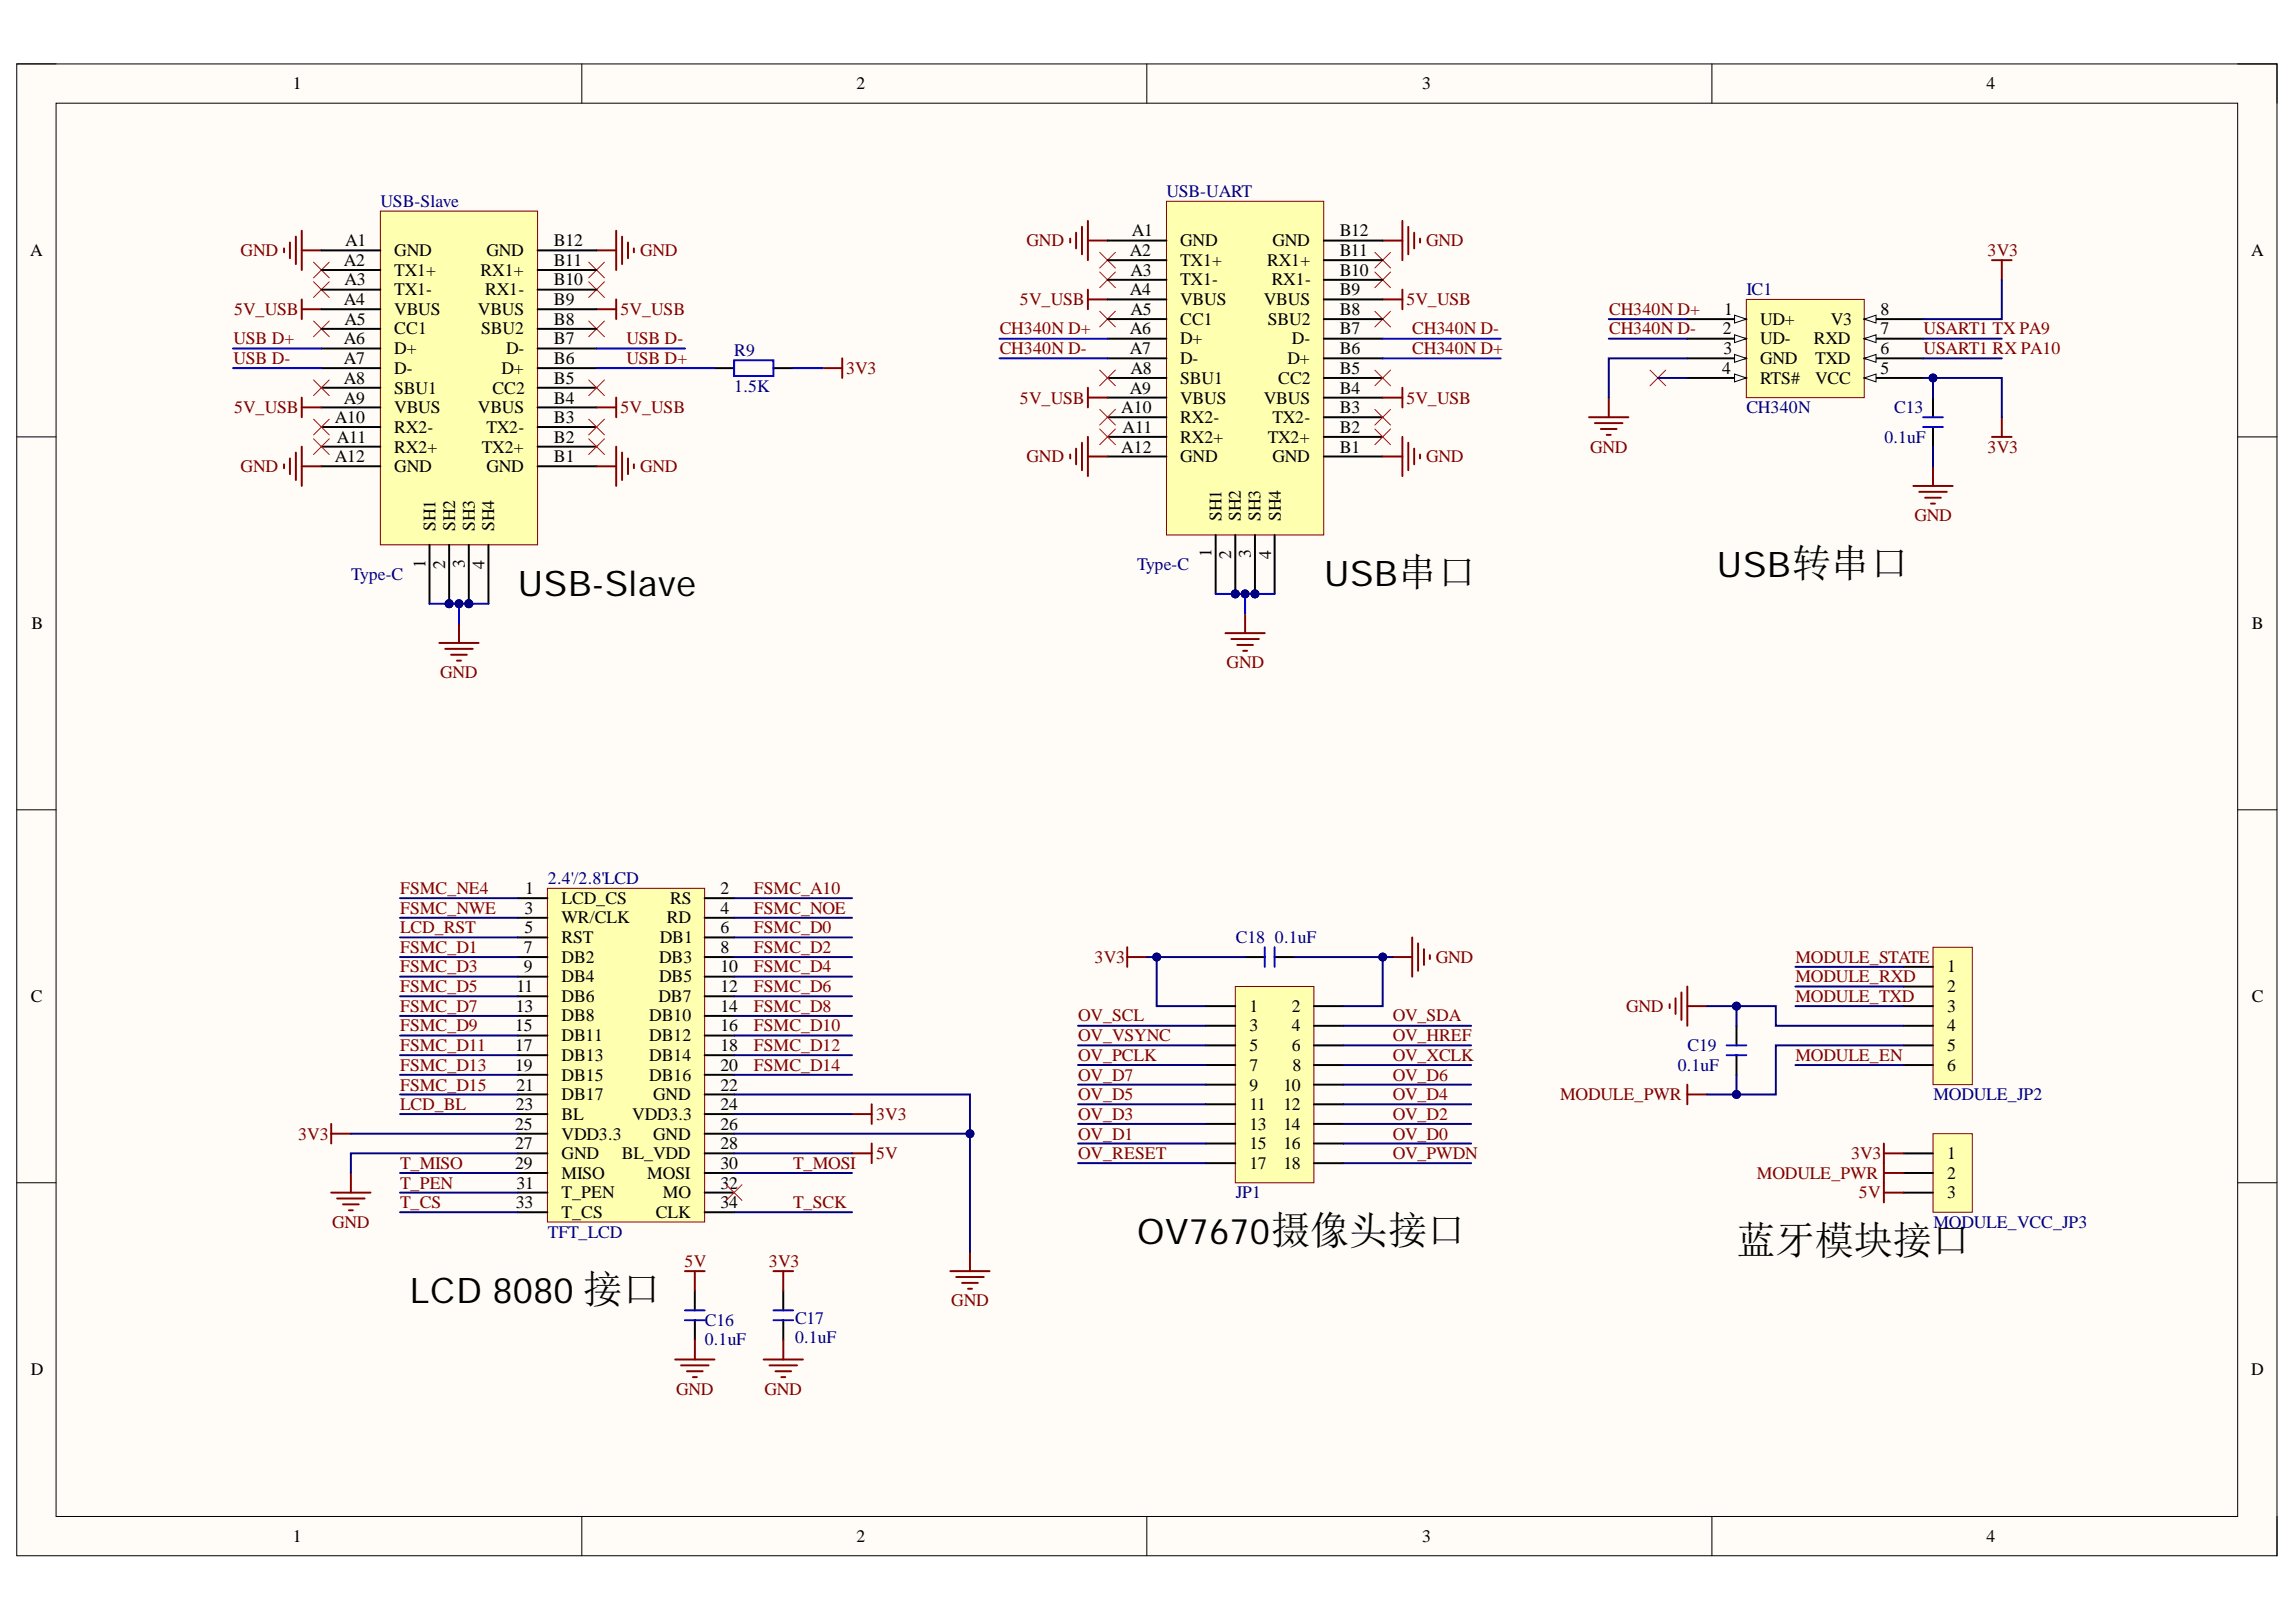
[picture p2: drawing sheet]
<svg xmlns="http://www.w3.org/2000/svg" width="297mm" height="210mm" viewBox="0 0 297 210" stroke-linecap="round" stroke-linejoin="round" font-family="sans-serif">
<defs><g id="words">
<text font-size="5.1" x="224.7" y="162.3">蓝牙模块接口</text>
<g font-size="4.6">
<text x="67" y="77.2">USB-Slave</text>
<text x="171.3" y="75.9">USB串口</text>
<text x="222.1" y="74.6">USB转串口</text>
<text x="147.1" y="161">OV7670摄像头接口</text>
<text x="53" y="168.6">LCD 8080 接口</text>
</g>
<g font-size="2.3">
<text x="37.9" y="11.6">1</text>
<text x="110.8" y="11.6">2</text>
<text x="184" y="11.6">3</text>
<text x="257" y="11.6">4</text>
<text x="3.9" y="33.1">A</text>
<text x="44.5" y="34.4">A2</text>
<text x="44.7" y="31.9">A1</text>
<text x="51" y="33.1">GND</text>
<text x="51" y="35.7">TX1+</text>
<text x="62.2" y="35.7">RX1+</text>
<text x="62.9" y="33.1">GND</text>
<text x="71.6" y="34.4">B11</text>
<text x="71.6" y="31.9">B12</text>
<text x="146.2" y="33.1">A2</text>
<text x="146.3" y="35.7">A3</text>
<text x="146.4" y="30.6">A1</text>
<text x="152.7" y="31.9">GND</text>
<text x="152.7" y="34.4">TX1+</text>
<text x="163.9" y="34.4">RX1+</text>
<text x="164.6" y="31.9">GND</text>
<text x="173.3" y="35.7">B10</text>
<text x="173.3" y="33.1">B11</text>
<text x="173.3" y="30.6">B12</text>
<text x="291.2" y="33.1">A</text>
<text x="44.5" y="39.5">A4</text>
<text x="44.6" y="36.9">A3</text>
<text x="51" y="38.2">TX1-</text>
<text x="51" y="40.7">VBUS</text>
<text x="61.8" y="40.7">VBUS</text>
<text x="62.8" y="38.2">RX1-</text>
<text x="71.6" y="39.5">B9</text>
<text x="71.6" y="36.9">B10</text>
<text x="146.2" y="38.2">A4</text>
<text x="146.3" y="40.7">A5</text>
<text x="152.7" y="36.9">TX1-</text>
<text x="152.7" y="39.5">VBUS</text>
<text x="163.5" y="39.5">VBUS</text>
<text x="164.5" y="36.9">RX1-</text>
<text x="173.3" y="40.7">B8</text>
<text x="173.3" y="38.2">B9</text>
<text x="223.1" y="40.7">1</text>
<text x="243.3" y="40.7">8</text>
<text x="44.5" y="44.5">A6</text>
<text x="44.5" y="47.1">A7</text>
<text x="44.6" y="42">A5</text>
<text x="51" y="43.3">CC1</text>
<text x="51" y="45.8">D+</text>
<text x="62.3" y="43.3">SBU2</text>
<text x="65.5" y="45.8">D-</text>
<text x="71.6" y="47.1">B6</text>
<text x="71.6" y="44.5">B7</text>
<text x="71.6" y="42">B8</text>
<text x="146.2" y="43.3">A6</text>
<text x="146.2" y="45.8">A7</text>
<text x="152.7" y="42">CC1</text>
<text x="152.7" y="44.5">D+</text>
<text x="152.7" y="47.1">D-</text>
<text x="164" y="42">SBU2</text>
<text x="166.6" y="47.1">D+</text>
<text x="167.1" y="44.5">D-</text>
<text x="173.3" y="45.8">B6</text>
<text x="173.3" y="43.3">B7</text>
<text x="222.9" y="43.3">2</text>
<text x="223" y="45.8">3</text>
<text x="227.7" y="42">UD+</text>
<text x="227.7" y="44.5">UD-</text>
<text x="227.7" y="47.1">GND</text>
<text x="234.6" y="44.5">RXD</text>
<text x="234.8" y="47.1">TXD</text>
<text x="236.8" y="42">V3</text>
<text x="243.3" y="45.8">6</text>
<text x="243.3" y="43.3">7</text>
<text x="44.5" y="49.7">A8</text>
<text x="44.5" y="52.2">A9</text>
<text x="51" y="48.3">D-</text>
<text x="51" y="51">SBU1</text>
<text x="51" y="53.5">VBUS</text>
<text x="61.8" y="53.5">VBUS</text>
<text x="63.7" y="51">CC2</text>
<text x="64.9" y="48.3">D+</text>
<text x="71.6" y="52.2">B4</text>
<text x="71.6" y="49.7">B5</text>
<text x="145.1" y="53.5">A10</text>
<text x="146.2" y="51">A9</text>
<text x="146.3" y="48.3">A8</text>
<text x="152.7" y="49.7">SBU1</text>
<text x="152.7" y="52.2">VBUS</text>
<text x="163.5" y="52.2">VBUS</text>
<text x="165.4" y="49.7">CC2</text>
<text x="173.3" y="53.5">B3</text>
<text x="173.3" y="51">B4</text>
<text x="173.3" y="48.3">B5</text>
<text x="222.8" y="48.3">4</text>
<text x="227.7" y="49.7">RTS#</text>
<text x="234.8" y="49.7">VCC</text>
<text x="243.3" y="48.3">5</text>
<text x="43.3" y="54.8">A10</text>
<text x="43.3" y="59.8">A12</text>
<text x="43.6" y="57.3">A11</text>
<text x="51" y="56">RX2-</text>
<text x="51" y="58.6">RX2+</text>
<text x="62.3" y="58.6">TX2+</text>
<text x="62.9" y="56">TX2-</text>
<text x="71.6" y="59.8">B1</text>
<text x="71.6" y="57.3">B2</text>
<text x="71.6" y="54.8">B3</text>
<text x="145.1" y="58.6">A12</text>
<text x="145.2" y="56">A11</text>
<text x="152.7" y="54.8">RX2-</text>
<text x="152.7" y="57.3">RX2+</text>
<text x="152.7" y="59.8">GND</text>
<text x="164" y="57.3">TX2+</text>
<text x="164.6" y="59.8">GND</text>
<text x="164.6" y="54.8">TX2-</text>
<text x="173.3" y="58.6">B1</text>
<text x="173.3" y="56">B2</text>
<text x="51" y="61.1">GND</text>
<text x="62.9" y="61.1">GND</text>
<text x="56.3" y="68.7" transform="rotate(-90 56.3 68.7)">SH1</text>
<text x="58.9" y="68.7" transform="rotate(-90 58.9 68.7)">SH2</text>
<text x="61.4" y="68.7" transform="rotate(-90 61.4 68.7)">SH3</text>
<text x="63.9" y="68.7" transform="rotate(-90 63.9 68.7)">SH4</text>
<text x="158" y="67.4" transform="rotate(-90 158 67.4)">SH1</text>
<text x="160.5" y="67.4" transform="rotate(-90 160.5 67.4)">SH2</text>
<text x="163.1" y="67.4" transform="rotate(-90 163.1 67.4)">SH3</text>
<text x="165.7" y="67.4" transform="rotate(-90 165.7 67.4)">SH4</text>
<text x="55.1" y="73.4" transform="rotate(-90 55.1 73.4)">1</text>
<text x="57.6" y="73.6" transform="rotate(-90 57.6 73.6)">2</text>
<text x="60.1" y="73.5" transform="rotate(-90 60.1 73.5)">3</text>
<text x="62.7" y="73.6" transform="rotate(-90 62.7 73.6)">4</text>
<text x="156.7" y="72.1" transform="rotate(-90 156.7 72.1)">1</text>
<text x="159.3" y="72.3" transform="rotate(-90 159.3 72.3)">2</text>
<text x="161.8" y="72.3" transform="rotate(-90 161.8 72.3)">3</text>
<text x="164.4" y="72.3" transform="rotate(-90 164.4 72.3)">4</text>
<text x="4.1" y="81.4">B</text>
<text x="291.3" y="81.4">B</text>
<text x="67.8" y="118.2">3</text>
<text x="67.9" y="115.7">1</text>
<text x="72.7" y="117">LCD_CS</text>
<text x="72.7" y="119.5">WR/CLK</text>
<text x="86.3" y="119.5">RD</text>
<text x="86.7" y="117">RS</text>
<text x="93.2" y="115.7">2</text>
<text x="93.2" y="118.2">4</text>
<text x="67.8" y="123.3">7</text>
<text x="67.8" y="125.8">9</text>
<text x="67.8" y="120.8">5</text>
<text x="72.7" y="122">RST</text>
<text x="72.7" y="124.6">DB2</text>
<text x="85.3" y="124.6">DB3</text>
<text x="85.3" y="122">DB1</text>
<text x="93.2" y="120.8">6</text>
<text x="93.2" y="123.3">8</text>
<text x="93.2" y="125.8">10</text>
<text x="251.9" y="125.8">1</text>
<text x="4" y="129.6">C</text>
<text x="66.7" y="130.9">13</text>
<text x="66.8" y="128.4">11</text>
<text x="72.7" y="127.1">DB4</text>
<text x="72.7" y="129.6">DB6</text>
<text x="85.2" y="129.6">DB7</text>
<text x="85.3" y="127.1">DB5</text>
<text x="93.2" y="128.4">12</text>
<text x="93.2" y="130.9">14</text>
<text x="161.6" y="130.9">1</text>
<text x="167.1" y="130.9">2</text>
<text x="251.9" y="128.4">2</text>
<text x="251.9" y="130.9">3</text>
<text x="291.3" y="129.6">C</text>
<text x="66.7" y="133.4">15</text>
<text x="66.7" y="136.1">17</text>
<text x="72.7" y="132.2">DB8</text>
<text x="72.7" y="134.7">DB11</text>
<text x="72.7" y="137.3">DB13</text>
<text x="84" y="132.2">DB10</text>
<text x="84" y="134.7">DB12</text>
<text x="84" y="137.3">DB14</text>
<text x="93.2" y="133.4">16</text>
<text x="93.2" y="136.1">18</text>
<text x="161.6" y="133.4">3</text>
<text x="161.6" y="136.1">5</text>
<text x="167.1" y="133.4">4</text>
<text x="167.1" y="136.1">6</text>
<text x="251.9" y="133.4">4</text>
<text x="251.9" y="136.1">5</text>
<text x="66.7" y="138.6">19</text>
<text x="66.7" y="143.7">23</text>
<text x="66.8" y="141.1">21</text>
<text x="72.7" y="139.9">DB15</text>
<text x="72.7" y="142.4">DB17</text>
<text x="84" y="139.9">DB16</text>
<text x="84.5" y="142.4">GND</text>
<text x="93.2" y="138.6">20</text>
<text x="93.2" y="141.1">22</text>
<text x="93.2" y="143.7">24</text>
<text x="161.6" y="138.6">7</text>
<text x="161.6" y="141.1">9</text>
<text x="161.6" y="143.7">11</text>
<text x="166" y="141.1">10</text>
<text x="166" y="143.7">12</text>
<text x="167.2" y="138.6">8</text>
<text x="251.9" y="138.6">6</text>
<text x="66.7" y="146.2">25</text>
<text x="66.7" y="148.7">27</text>
<text x="72.7" y="144.9">BL</text>
<text x="72.7" y="147.5">VDD3.3</text>
<text x="81.8" y="144.9">VDD3.3</text>
<text x="84.5" y="147.5">GND</text>
<text x="93.2" y="146.2">26</text>
<text x="93.2" y="148.7">28</text>
<text x="161.6" y="146.2">13</text>
<text x="161.6" y="148.7">15</text>
<text x="166" y="146.2">14</text>
<text x="166" y="148.7">16</text>
<text x="66.7" y="151.3">29</text>
<text x="66.8" y="153.8">31</text>
<text x="72.7" y="150">GND</text>
<text x="72.7" y="152.5">MISO</text>
<text x="72.7" y="155.1">T_PEN</text>
<text x="80.4" y="150">BL_VDD</text>
<text x="83.7" y="152.5">MOSI</text>
<text x="85.8" y="155.1">MO</text>
<text x="93.2" y="151.3">30</text>
<text x="93.2" y="153.8">32</text>
<text x="161.6" y="151.3">17</text>
<text x="166" y="151.3">18</text>
<text x="251.9" y="150">1</text>
<text x="251.9" y="152.5">2</text>
<text x="251.9" y="155.1">3</text>
<text x="66.7" y="156.3">33</text>
<text x="72.7" y="157.6">T_CS</text>
<text x="84.8" y="157.6">CLK</text>
<text x="93.2" y="156.3">34</text>
<text x="4" y="177.9">D</text>
<text x="291.2" y="177.9">D</text>
<text x="37.9" y="199.5">1</text>
<text x="110.8" y="199.5">2</text>
<text x="184" y="199.5">3</text>
<text x="257" y="199.5">4</text>
</g>
<g font-size="2.3" fill="#000080">
<text x="49.2" y="26.8">USB-Slave</text>
<text x="150.9" y="25.5">USB-UART</text>
<text x="225.9" y="38.2">IC1</text>
<text x="95" y="46.1">R9</text>
<text x="95" y="50.7">1.5K</text>
<text x="225.9" y="53.5">CH340N</text>
<text x="245.1" y="53.5">C13</text>
<text x="243.8" y="57.3">0.1uF</text>
<text x="45.4" y="75">Type-C</text>
<text x="147.1" y="73.8">Type-C</text>
<text x="70.9" y="114.4">2.4'/2.8'LCD</text>
<text x="159.9" y="122">C18</text>
<text x="164.9" y="122">0.1uF</text>
<text x="218.3" y="136.1">C19</text>
<text x="217.1" y="138.6">0.1uF</text>
<text x="250.1" y="142.4">MODULE_JP2</text>
<text x="159.9" y="155.1">JP1</text>
<text x="70.9" y="160.2">TFT_LCD</text>
<text x="250.1" y="158.9">MODULE_VCC_JP3</text>
<text x="91.2" y="171.6">C16</text>
<text x="102.9" y="171.3">C17</text>
<text x="102.9" y="173.8">0.1uF</text>
<text x="91.2" y="174.1">0.1uF</text>
</g>
<g font-size="2.3" fill="#800000">
<text x="31.1" y="33.1">GND</text>
<text x="82.8" y="33.1">GND</text>
<text x="132.8" y="31.9">GND</text>
<text x="184.5" y="31.9">GND</text>
<text x="257.1" y="33.1">3V3</text>
<text x="30.3" y="40.7">5V_USB</text>
<text x="80.3" y="40.7">5V_USB</text>
<text x="132" y="39.5">5V_USB</text>
<text x="181.9" y="39.5">5V_USB</text>
<text x="208.2" y="40.7">CH340N D+</text>
<text x="30.2" y="44.5">USB D+</text>
<text x="30.2" y="47.1">USB D-</text>
<text x="81" y="44.5">USB D-</text>
<text x="81" y="47.1">USB D+</text>
<text x="129.3" y="43.3">CH340N D+</text>
<text x="129.3" y="45.8">CH340N D-</text>
<text x="182.7" y="43.3">CH340N D-</text>
<text x="182.7" y="45.8">CH340N D+</text>
<text x="208.2" y="43.3">CH340N D-</text>
<text x="248.9" y="45.8">USART1 RX PA10</text>
<text x="248.9" y="43.3">USART1 TX PA9</text>
<text x="30.3" y="53.5">5V_USB</text>
<text x="80.3" y="53.5">5V_USB</text>
<text x="109.5" y="48.3">3V3</text>
<text x="132" y="52.2">5V_USB</text>
<text x="181.9" y="52.2">5V_USB</text>
<text x="132.8" y="59.8">GND</text>
<text x="184.5" y="59.8">GND</text>
<text x="205.7" y="58.6">GND</text>
<text x="257.1" y="58.6">3V3</text>
<text x="31.1" y="61.1">GND</text>
<text x="82.8" y="61.1">GND</text>
<text x="247.7" y="67.4">GND</text>
<text x="56.9" y="87.7">GND</text>
<text x="158.7" y="86.5">GND</text>
<text x="51.8" y="115.7">FSMC_NE4</text>
<text x="51.8" y="118.2">FSMC_NWE</text>
<text x="97.5" y="118.2">FSMC_NOE</text>
<text x="97.5" y="115.7">FSMC_A10</text>
<text x="51.8" y="120.8">LCD_RST</text>
<text x="51.8" y="123.3">FSMC_D1</text>
<text x="51.8" y="125.8">FSMC_D3</text>
<text x="97.5" y="120.8">FSMC_D0</text>
<text x="97.5" y="123.3">FSMC_D2</text>
<text x="97.5" y="125.8">FSMC_D4</text>
<text x="141.6" y="124.6">3V3</text>
<text x="185.8" y="124.6">GND</text>
<text x="232.3" y="124.6">MODULE_STATE</text>
<text x="51.8" y="128.4">FSMC_D5</text>
<text x="51.8" y="130.9">FSMC_D7</text>
<text x="97.5" y="128.4">FSMC_D6</text>
<text x="97.5" y="130.9">FSMC_D8</text>
<text x="210.4" y="130.9">GND</text>
<text x="232.3" y="129.6">MODULE_TXD</text>
<text x="232.3" y="127.1">MODULE_RXD</text>
<text x="51.8" y="133.4">FSMC_D9</text>
<text x="51.8" y="136.1">FSMC_D11</text>
<text x="97.5" y="133.4">FSMC_D10</text>
<text x="97.5" y="136.1">FSMC_D12</text>
<text x="139.5" y="132.2">OV_SCL</text>
<text x="139.5" y="134.7">OV_VSYNC</text>
<text x="139.5" y="137.3">OV_PCLK</text>
<text x="180.2" y="132.2">OV_SDA</text>
<text x="180.2" y="134.7">OV_HREF</text>
<text x="180.2" y="137.3">OV_XCLK</text>
<text x="232.3" y="137.3">MODULE_EN</text>
<text x="51.8" y="138.6">FSMC_D13</text>
<text x="51.8" y="141.1">FSMC_D15</text>
<text x="51.8" y="143.7">LCD_BL</text>
<text x="97.5" y="138.6">FSMC_D14</text>
<text x="139.5" y="139.9">OV_D7</text>
<text x="139.5" y="142.4">OV_D5</text>
<text x="180.2" y="142.4">OV_D4</text>
<text x="180.2" y="139.9">OV_D6</text>
<text x="201.8" y="142.4">MODULE_PWR</text>
<text x="38.6" y="147.5">3V3</text>
<text x="113.3" y="144.9">3V3</text>
<text x="139.5" y="147.5">OV_D1</text>
<text x="139.5" y="144.9">OV_D3</text>
<text x="180.2" y="147.5">OV_D0</text>
<text x="180.2" y="144.9">OV_D2</text>
<text x="51.8" y="153.8">T_PEN</text>
<text x="51.8" y="151.3">T_MISO</text>
<text x="102.6" y="151.3">T_MOSI</text>
<text x="113.3" y="150">5V</text>
<text x="139.5" y="150">OV_RESET</text>
<text x="180.2" y="150">OV_PWDN</text>
<text x="227.3" y="152.5">MODULE_PWR</text>
<text x="239.5" y="150">3V3</text>
<text x="240.5" y="155.1">5V</text>
<text x="43" y="158.9">GND</text>
<text x="51.8" y="156.3">T_CS</text>
<text x="102.6" y="156.3">T_SCK</text>
<text x="88.6" y="164">5V</text>
<text x="99.5" y="164">3V3</text>
<text x="123.1" y="169">GND</text>
<text x="87.5" y="180.5">GND</text>
<text x="98.9" y="180.5">GND</text>
</g>
</g></defs>
<path d="M2.2 8.3h292.4v193h-292.4z" fill-rule="evenodd" fill="#fffcf8"/>
<path d="M2.2 8.3h292.4v193h-292.4z" fill="none" stroke="#000" stroke-width=".13"/>
<path d="M7.3 13.4h282.2v182.8h-282.2z" fill-rule="evenodd" fill="#fffcf8"/>
<g fill="none" stroke="#000" stroke-width=".13">
<path d="M2.2 8.3h5.1M7.3 13.4h282.2v182.8h-282.2zM75.3 8.3v5M148.4 8.3v5M221.5 8.3v5.1M289.5 8.3h5.1v5.1M2.2 56.5h5.1M289.5 56.5h5.1M2.2 104.8h5.1M289.5 104.8h5.1M2.2 153.1h5.1M289.5 153.1h5.1"/>
<path d="M75.3 196.2v5.1M148.4 196.2v5.1M221.5 196.2v5.1M294.6 196.2v5.1"/>
</g>
<g fill="none" stroke="#800000" stroke-width=".25">
<path d="M36.7 32.1v.6M37.5 31.4v2M38.3 30.6v3.6M39 32.4h2.6M39 29.9v5M39 38.8v2.5M77.2 32.4h2.5M79.7 29.9v5M79.7 38.8v2.5M80.5 30.6v3.6M81.2 31.4v2M82 32.1v.6"/>
<path d="M39 40h2.6M77.2 40h2.5"/>
</g>
<path d="M40.6 33.9l2 2.1M40.6 36.5l2 2M42.6 33.9l-2 2.1M42.6 36.5l-2 2M76.2 33.9l2 2.1M76.2 36.5l2 2M78.2 33.9l-2 2.1M78.2 36.5l-2 2M40.6 41.5l2 2.1M42.6 41.5l-2 2.1M76.2 41.5l2 2.1M78.2 41.5l-2 2.1" fill="none" stroke="#f00" stroke-width=".13"/>
<circle cx="58.1" cy="78.1" r=".51" fill="#000080"/>
<circle cx="58.1" cy="78.1" r=".51" fill="none" stroke="#000080" stroke-width=".13"/>
<circle cx="60.7" cy="78.1" r=".51" fill="#000080"/>
<circle cx="60.7" cy="78.1" r=".51" fill="none" stroke="#000080" stroke-width=".13"/>
<path d="M49.2 27.3h20.3v43.2h-20.3z" fill-rule="evenodd" fill="#ffffb0"/>
<path d="M49.2 27.3h20.3v43.2h-20.3z" fill="none" stroke="#800000" stroke-width=".13"/>
<g fill="none" stroke="#000" stroke-width=".25">
<path d="M41.6 32.4h7.6M41.6 34.9h7.6M41.6 37.5h7.6M69.5 32.4h7.7M69.5 34.9h7.7M69.5 37.5h7.7M41.6 40h7.6M41.6 42.6h7.6M41.6 45.1h7.6M41.6 47.6h7.6M41.6 50.2h7.6M41.6 52.7h7.6"/>
<path d="M41.6 55.3h7.6M41.6 57.8h7.6M69.5 40h7.7M69.5 42.6h7.7M69.5 45.1h7.7M69.5 47.6h7.7M69.5 50.2h7.7M69.5 52.7h7.7M69.5 55.3h7.7M69.5 57.8h7.7M41.6 60.3h7.6M55.6 70.5v7.6"/>
<path d="M58.1 70.5v7.6M63.2 70.5v7.6M69.5 60.3h7.7"/>
</g>
<circle cx="58.1" cy="78.1" r=".51" fill="#000080"/>
<circle cx="58.1" cy="78.1" r=".51" fill="none" stroke="#000080" stroke-width=".13"/>
<path d="M60.6 70.5v7.6" fill="none" stroke="#000" stroke-width=".25"/>
<circle cx="60.7" cy="78.1" r=".51" fill="#000080"/>
<circle cx="60.7" cy="78.1" r=".51" fill="none" stroke="#000080" stroke-width=".13"/>
<g fill="none" stroke="#800000" stroke-width=".25">
<path d="M138.5 30.9v.5M139.2 30.1v2M140 29.4v3.5M140.7 28.6v5.1M140.7 37.5v2.5M140.7 31.1h2.6M140.7 38.8h2.6M178.9 31.1h2.5M178.9 38.8h2.5M181.4 28.6v5.1M181.4 37.5v2.5M182.2 29.4v3.5"/>
<path d="M183 30.1v2M183.7 30.9v.5M37.5 59.3v2.1M38.3 58.6v3.5M39 52.7h2.6M39 51.5v2.5M39 57.8v5.1M77.2 52.7h2.5M79.7 51.5v2.5M79.7 57.8v5.1M80.5 58.6v3.5M81.2 59.3v2.1"/>
<path d="M106.4 47.6h2.6M109 46.4v2.5M36.7 60.1v.5M39 60.3h2.6M77.2 60.3h2.5M82 60.1v.5M56.8 83.2h5.1M57.6 84h3.6M58.4 84.7h2M59.1 85.5h.5M59.4 80.7v2.5"/>
</g>
<g fill="none" stroke="#f00" stroke-width=".13">
<path d="M142.3 32.7l2 2M142.3 35.2l2 2M144.3 32.7l-2 2M144.3 35.2l-2 2M177.9 32.7l2 2M177.9 35.2l2 2M179.9 32.7l-2 2M179.9 35.2l-2 2M40.6 49.2l2 2M40.6 54.2l2 2.1M40.6 56.8l2 2M42.6 49.2l-2 2"/>
<path d="M42.6 54.2l-2 2.1M42.6 56.8l-2 2M76.2 49.2l2 2M76.2 54.2l2 2.1M76.2 56.8l2 2M78.2 49.2l-2 2M78.2 54.2l-2 2.1M78.2 56.8l-2 2M142.3 40.3l2 2M144.3 40.3l-2 2M177.9 40.3l2 2M179.9 40.3l-2 2"/>
</g>
<path d="M92.4 47.6h2.6M100.1 47.6h2.5" fill="none" stroke="#000" stroke-width=".25"/>
<path d="M95 46.6h5.1v2.1h-5.1z" fill="none" stroke="#00f" stroke-width=".25"/>
<circle cx="159.8" cy="76.9" r=".51" fill="#000080"/>
<circle cx="159.8" cy="76.9" r=".51" fill="none" stroke="#000080" stroke-width=".13"/>
<circle cx="162.4" cy="76.9" r=".51" fill="#000080"/>
<circle cx="162.4" cy="76.9" r=".51" fill="none" stroke="#000080" stroke-width=".13"/>
<path d="M150.9 26h20.4v43.2h-20.4z" fill-rule="evenodd" fill="#ffffb0"/>
<path d="M150.9 26h20.4v43.2h-20.4z" fill="none" stroke="#800000" stroke-width=".13"/>
<g fill="none" stroke="#000" stroke-width=".25">
<path d="M143.3 31.1h7.6M143.3 33.7h7.6M143.3 36.2h7.6M143.3 38.8h7.6M171.3 33.7h7.6M171.3 36.2h7.6M171.3 38.8h7.6M171.3 31.1h7.6M143.3 41.3h7.6M143.3 43.8h7.6M143.3 46.4h7.6M143.3 48.9h7.6"/>
<path d="M143.3 51.5h7.6M143.3 54h7.6M143.3 56.5h7.6M143.3 59.1h7.6M171.3 41.3h7.6M171.3 43.8h7.6M171.3 46.4h7.6M171.3 48.9h7.6M171.3 51.5h7.6M171.3 54h7.6M171.3 56.5h7.6M171.3 59.1h7.6"/>
<path d="M157.3 69.2v7.7M159.8 69.2v7.7M164.9 69.2v7.7"/>
</g>
<circle cx="159.8" cy="76.9" r=".51" fill="#000080"/>
<circle cx="159.8" cy="76.9" r=".51" fill="none" stroke="#000080" stroke-width=".13"/>
<path d="M162.4 69.2v7.7" fill="none" stroke="#000" stroke-width=".25"/>
<circle cx="162.4" cy="76.9" r=".51" fill="#000080"/>
<circle cx="162.4" cy="76.9" r=".51" fill="none" stroke="#000080" stroke-width=".13"/>
<path d="M142.3 47.9l2 2M142.3 53l2 2M142.3 55.5l2 2M144.3 47.9l-2 2M144.3 53l-2 2M144.3 55.5l-2 2M177.9 47.9l2 2M177.9 53l2 2M177.9 55.5l2 2.1M179.9 47.9l-2 2M179.9 53l-2 2M179.9 55.5l-2 2.1" fill="none" stroke="#f00" stroke-width=".13"/>
<g fill="none" stroke="#800000" stroke-width=".25">
<path d="M138.5 58.8v.5M139.2 58.1v2M140 57.3v3.5M140.7 51.5h2.6M140.7 50.2v2.5M140.7 56.5v5.1M140.7 59.1h2.6M178.9 51.5h2.5M178.9 59.1h2.5M181.4 50.2v2.5M181.4 56.5v5.1M182.2 57.3v3.5"/>
<path d="M183 58.1v2M183.7 58.8v.5M161.1 79.4v2.5M158.5 81.9h5.1M159.3 82.7h3.6M160.1 83.5h2M160.8 84.2h.5"/>
</g>
<path d="M225.9 38.8h15.3v12.7h-15.3z" fill-rule="evenodd" fill="#ffffb0"/>
<path d="M225.9 38.8h15.3v12.7h-15.3z" fill="none" stroke="#800000" stroke-width=".13"/>
<path d="M218.3 41.3h7.6" fill="none" stroke="#000" stroke-width=".25"/>
<path d="M224.4 40.8l1.5 .5-1.5 .5z" fill="#f8fcff"/>
<path d="M224.4 40.8l1.5 .5-1.5 .5z" fill="none" stroke="#000" stroke-width=".13"/>
<path d="M218.3 43.8h7.6" fill="none" stroke="#000" stroke-width=".25"/>
<path d="M224.4 43.3l1.5 .5-1.5 .5z" fill="#f8fcff"/>
<path d="M224.4 43.3l1.5 .5-1.5 .5z" fill="none" stroke="#000" stroke-width=".13"/>
<path d="M218.3 46.4h7.6" fill="none" stroke="#000" stroke-width=".25"/>
<path d="M224.4 45.9l1.5 .5-1.5 .5z" fill="#f8fcff"/>
<path d="M224.4 45.9l1.5 .5-1.5 .5z" fill="none" stroke="#000" stroke-width=".13"/>
<path d="M218.3 48.9h7.6" fill="none" stroke="#000" stroke-width=".25"/>
<path d="M224.4 48.4l1.5 .5-1.5 .5z" fill="#f8fcff"/>
<path d="M224.4 48.4l1.5 .5-1.5 .5z" fill="none" stroke="#000" stroke-width=".13"/>
<path d="M241.2 48.9h7.6" fill="none" stroke="#000" stroke-width=".25"/>
<path d="M241.2 48.9l1.5-.5v1z" fill="#f8fcff"/>
<path d="M241.2 48.9l1.5-.5v1z" fill="none" stroke="#000" stroke-width=".13"/>
<path d="M241.2 46.4h7.6" fill="none" stroke="#000" stroke-width=".25"/>
<path d="M241.2 46.4l1.5-.5v1z" fill="#f8fcff"/>
<path d="M241.2 46.4l1.5-.5v1z" fill="none" stroke="#000" stroke-width=".13"/>
<path d="M241.2 43.8h7.6" fill="none" stroke="#000" stroke-width=".25"/>
<path d="M241.2 43.8l1.5-.5v1z" fill="#f8fcff"/>
<path d="M241.2 43.8l1.5-.5v1z" fill="none" stroke="#000" stroke-width=".13"/>
<path d="M241.2 41.3h7.6" fill="none" stroke="#000" stroke-width=".25"/>
<path d="M241.2 41.3l1.5-.5v1z" fill="#f8fcff"/>
<path d="M241.2 41.3l1.5-.5v1z" fill="none" stroke="#000" stroke-width=".13"/>
<g fill="none" stroke="#800000" stroke-width=".25">
<path d="M257.7 33.7h2.5M259 33.7v2.5M205.6 54h5.1M206.3 54.8h3.6M207.1 55.5h2M207.9 56.3h.5M208.1 51.5v2.5M257.7 56.5h2.5M259 54v2.5M247.5 62.9h5.1M248.3 63.6h3.6M249.1 64.4h2"/>
<path d="M249.8 65.2h.5M250.1 60.3v2.6"/>
</g>
<path d="M250.1 51.5v2.5M250.1 55.3v2.5" fill="none" stroke="#000" stroke-width=".25"/>
<path d="M248.8 55.3h2.6M248.8 54h2.6" fill="none" stroke="#00f" stroke-width=".25"/>
<path d="M213.5 47.9l2 2M215.5 47.9l-2 2" fill="none" stroke="#f00" stroke-width=".13"/>
<path d="M70.8 115h20.4v43.1h-20.4z" fill-rule="evenodd" fill="#ffffb0"/>
<path d="M70.8 115h20.4v43.1h-20.4z" fill="none" stroke="#800000" stroke-width=".13"/>
<g fill="none" stroke="#000" stroke-width=".25">
<path d="M67 116.2h3.8M67 118.8h3.8M91.2 116.2h3.8M91.2 118.8h3.8M67 121.3h3.8M67 123.9h3.8M67 126.4h3.8M67 128.9h3.8M67 131.5h3.8M67 134h3.8M67 136.6h3.8M67 139.1h3.8"/>
<path d="M91.2 121.3h3.8M91.2 123.9h3.8M91.2 126.4h3.8M91.2 128.9h3.8M91.2 131.5h3.8M91.2 134h3.8M91.2 136.6h3.8M91.2 139.1h3.8M67 141.6h3.8M67 144.2h3.8M67 146.7h3.8M67 149.3h3.8"/>
<path d="M67 151.8h3.8M67 154.3h3.8M67 156.9h3.8M91.2 141.6h3.8M91.2 144.2h3.8M91.2 146.7h3.8M91.2 149.3h3.8M91.2 151.8h3.8M91.2 154.3h3.8M91.2 156.9h3.8M89.9 167v2.6M89.9 170.9v2.5"/>
<path d="M101.3 167v2.6M101.3 170.9v2.5"/>
</g>
<path d="M94 153.3l2 2M96 153.3l-2 2" fill="none" stroke="#f00" stroke-width=".13"/>
<g fill="none" stroke="#800000" stroke-width=".25">
<path d="M42.8 154.3h5.1M42.8 145.4v2.6M42.8 146.7h2.6M43.6 155.1h3.6M44.4 155.9h2M45.1 156.6h.5M45.4 151.8v2.5M110.2 144.2h2.6M110.2 149.3h2.6M112.8 142.9v2.5M112.8 148v2.5M87.3 175.9h5.1"/>
<path d="M88.1 176.7h3.6M88.6 164.5h2.6M88.9 177.5h2M89.6 178.2h.6M89.9 164.5v2.5M89.9 173.4v2.5M98.8 175.9h5.1M99.5 176.7h3.6M100.1 164.5h2.5M100.3 177.5h2.1M101.1 178.2h.5M101.3 164.5v2.5"/>
<path d="M101.3 173.4v2.5M122.9 164.5h5.1M123.7 165.3h3.6M124.5 166h2M125.2 166.8h.5M125.5 162v2.5"/>
</g>
<path d="M88.6 170.8h2.6M88.6 169.6h2.6M100.1 170.8h2.5M100.1 169.6h2.5" fill="none" stroke="#00f" stroke-width=".25"/>
<path d="M159.8 127.7h10.2v25.4h-10.2z" fill-rule="evenodd" fill="#ffffb0"/>
<path d="M159.8 127.7h10.2v25.4h-10.2z" fill="none" stroke="#800000" stroke-width=".13"/>
<g fill="none" stroke="#000" stroke-width=".25">
<path d="M156 130.2h3.8M156 132.7h3.8M156 135.3h3.8M156 137.8h3.8M161.1 123.9h2.5M164.9 123.9h2.5M170 130.2h3.8M170 132.7h3.8M170 135.3h3.8M170 137.8h3.8M156 140.4h3.8M156 142.9h3.8"/>
<path d="M156 145.4h3.8M156 148h3.8M156 150.5h3.8M170 140.4h3.8M170 142.9h3.8M170 145.4h3.8M170 148h3.8M170 150.5h3.8"/>
</g>
<path d="M163.6 122.6v2.5M164.9 122.6v2.5" fill="none" stroke="#00f" stroke-width=".25"/>
<path d="M145.8 123.9h2.6M145.8 122.6v2.5M180.2 123.9h2.5M182.7 121.3v5.1M183.5 122.1v3.5M184.2 122.8v2.1M185 123.6v.5" fill="none" stroke="#800000" stroke-width=".25"/>
<path d="M250.1 122.6h5.1v17.8h-5.1z" fill-rule="evenodd" fill="#ffffb0"/>
<path d="M250.1 122.6h5.1v17.8h-5.1z" fill="none" stroke="#800000" stroke-width=".13"/>
<path d="M224.7 132.7v2.6M224.7 136.6v2.5M246.3 125.1h3.8M246.3 127.7h3.8M246.3 130.2h3.8M246.3 132.7h3.8M246.3 135.3h3.8M246.3 137.8h3.8" fill="none" stroke="#000" stroke-width=".25"/>
<path d="M216 129.9v.6M216.8 129.2v2M217.5 128.4v3.6M218.3 127.7v5M218.3 130.2h2.5M218.3 140.4v2.5M218.3 141.6h2.5" fill="none" stroke="#800000" stroke-width=".25"/>
<path d="M223.4 136.6h2.5M223.4 135.3h2.5" fill="none" stroke="#00f" stroke-width=".25"/>
<path d="M250.1 146.7h5.1v10.2h-5.1z" fill-rule="evenodd" fill="#ffffb0"/>
<path d="M250.1 146.7h5.1v10.2h-5.1z" fill="none" stroke="#800000" stroke-width=".13"/>
<path d="M246.3 149.3h3.8M246.3 151.8h3.8M246.3 154.3h3.8" fill="none" stroke="#000" stroke-width=".25"/>
<path d="M243.7 148v7.6M243.7 151.8h2.6M243.7 149.3h2.6M243.7 154.3h2.6" fill="none" stroke="#800000" stroke-width=".25"/>
<path d="M30.1 45.1h11.5M30.1 47.6h11.5M77.2 45.1h11.4M77.2 47.6h15.2M102.6 47.6h3.8M59.4 78.1h3.8" fill="none" stroke="#00f" stroke-width=".25"/>
<circle cx="60.7" cy="78.1" r=".51" fill="#000080"/>
<circle cx="60.7" cy="78.1" r=".51" fill="none" stroke="#000080" stroke-width=".13"/>
<circle cx="59.4" cy="78.1" r=".51" fill="#000080"/>
<circle cx="59.4" cy="78.1" r=".51" fill="none" stroke="#000080" stroke-width=".13"/>
<path d="M55.6 78.1h3.8v2.6" fill="none" stroke="#00f" stroke-width=".25"/>
<circle cx="59.4" cy="78.1" r=".51" fill="#000080"/>
<circle cx="59.4" cy="78.1" r=".51" fill="none" stroke="#000080" stroke-width=".13"/>
<circle cx="58.1" cy="78.1" r=".51" fill="#000080"/>
<circle cx="58.1" cy="78.1" r=".51" fill="none" stroke="#000080" stroke-width=".13"/>
<path d="M178.9 43.8h15.2M178.9 46.4h15.2M161.1 76.9h3.8" fill="none" stroke="#00f" stroke-width=".25"/>
<circle cx="162.4" cy="76.9" r=".51" fill="#000080"/>
<circle cx="162.4" cy="76.9" r=".51" fill="none" stroke="#000080" stroke-width=".13"/>
<circle cx="161.1" cy="76.9" r=".51" fill="#000080"/>
<circle cx="161.1" cy="76.9" r=".51" fill="none" stroke="#000080" stroke-width=".13"/>
<path d="M157.3 76.9h3.8v2.5" fill="none" stroke="#00f" stroke-width=".25"/>
<circle cx="161.1" cy="76.9" r=".51" fill="#000080"/>
<circle cx="161.1" cy="76.9" r=".51" fill="none" stroke="#000080" stroke-width=".13"/>
<circle cx="159.8" cy="76.9" r=".51" fill="#000080"/>
<circle cx="159.8" cy="76.9" r=".51" fill="none" stroke="#000080" stroke-width=".13"/>
<path d="M259 36.2v5.1h-10.2M208.1 41.3h10.2M208.1 43.8h10.2M214.5 48.9h3.8M218.3 46.4h-10.2v5.1M248.8 43.8h10.2M248.8 46.4h10.2M250.1 48.9h8.9v5.1" fill="none" stroke="#000080" stroke-width=".25"/>
<path d="M129.3 46.4h14M129.3 43.8h14" fill="none" stroke="#00f" stroke-width=".25"/>
<circle cx="250.1" cy="48.9" r=".51" fill="#000080"/>
<circle cx="250.1" cy="48.9" r=".51" fill="none" stroke="#000080" stroke-width=".13"/>
<path d="M248.8 48.9h1.3v2.6" fill="none" stroke="#000080" stroke-width=".25"/>
<circle cx="250.1" cy="48.9" r=".51" fill="#000080"/>
<circle cx="250.1" cy="48.9" r=".51" fill="none" stroke="#000080" stroke-width=".13"/>
<g fill="none" stroke="#000080" stroke-width=".25">
<path d="M250.1 57.8v2.5M51.8 116.2h15.2M51.8 118.8h15.2M95 116.2h15.2M95 118.8h15.2M51.8 121.3h15.2M51.8 123.9h15.2M51.8 126.4h15.2M51.8 128.9h15.2M51.8 131.5h15.2M51.8 134h15.2M51.8 136.6h15.2"/>
<path d="M51.8 139.1h15.2M95 121.3h15.2M95 123.9h15.2M95 126.4h15.2M95 128.9h15.2M95 131.5h15.2M95 134h15.2M95 136.6h15.2M95 139.1h15.2M45.4 146.7h21.6M51.8 141.6h15.2M51.8 144.2h15.2"/>
<path d="M51.8 151.8h15.2M51.8 154.3h15.2M51.8 156.9h15.2M67 149.3h-21.6v2.5M95 141.6h30.5v5.1M95 151.8h15.2M95 156.9h15.2M95 149.3h15.2"/>
</g>
<circle cx="125.5" cy="146.7" r=".51" fill="#000080"/>
<circle cx="125.5" cy="146.7" r=".51" fill="none" stroke="#000080" stroke-width=".13"/>
<path d="M95 146.7h30.5v15.3M95 144.2h15.2" fill="none" stroke="#000080" stroke-width=".25"/>
<circle cx="125.5" cy="146.7" r=".51" fill="#000080"/>
<circle cx="125.5" cy="146.7" r=".51" fill="none" stroke="#000080" stroke-width=".13"/>
<path d="M148.4 123.9h1.2v6.3h6.4" fill="none" stroke="#000080" stroke-width=".25"/>
<circle cx="149.6" cy="123.9" r=".51" fill="#000080"/>
<circle cx="149.6" cy="123.9" r=".51" fill="none" stroke="#000080" stroke-width=".13"/>
<path d="M180.2 123.9h-1.3v6.3h-5.1" fill="none" stroke="#000080" stroke-width=".25"/>
<circle cx="178.9" cy="123.9" r=".51" fill="#000080"/>
<circle cx="178.9" cy="123.9" r=".51" fill="none" stroke="#000080" stroke-width=".13"/>
<g fill="none" stroke="#000080" stroke-width=".25">
<path d="M139.5 135.3h16.5M139.5 132.7h16.5M139.5 137.8h16.5M149.6 123.9h11.5M173.8 135.3h16.5M173.8 132.7h16.5M173.8 137.8h16.5M139.5 140.4h16.5M139.5 145.4h16.5M139.5 142.9h16.5M139.5 150.5h16.5M139.5 148h16.5"/>
<path d="M173.8 140.4h16.5M173.8 145.4h16.5M173.8 150.5h16.5M173.8 148h16.5M173.8 142.9h16.5"/>
</g>
<circle cx="149.6" cy="123.9" r=".51" fill="#000080"/>
<circle cx="149.6" cy="123.9" r=".51" fill="none" stroke="#000080" stroke-width=".13"/>
<path d="M167.4 123.9h11.5" fill="none" stroke="#000080" stroke-width=".25"/>
<circle cx="178.9" cy="123.9" r=".51" fill="#000080"/>
<circle cx="178.9" cy="123.9" r=".51" fill="none" stroke="#000080" stroke-width=".13"/>
<path d="M220.8 130.2h8.9v2.5h16.6" fill="none" stroke="#000080" stroke-width=".25"/>
<circle cx="224.6" cy="130.2" r=".51" fill="#000080"/>
<circle cx="224.6" cy="130.2" r=".51" fill="none" stroke="#000080" stroke-width=".13"/>
<path d="M246.3 135.3h-16.6v6.3h-5" fill="none" stroke="#000080" stroke-width=".25"/>
<circle cx="224.6" cy="141.6" r=".51" fill="#000080"/>
<circle cx="224.6" cy="141.6" r=".51" fill="none" stroke="#000080" stroke-width=".13"/>
<path d="M224.7 139.1v2.5h-3.9" fill="none" stroke="#000080" stroke-width=".25"/>
<circle cx="224.6" cy="141.6" r=".51" fill="#000080"/>
<circle cx="224.6" cy="141.6" r=".51" fill="none" stroke="#000080" stroke-width=".13"/>
<path d="M224.7 130.2v2.5" fill="none" stroke="#000080" stroke-width=".25"/>
<circle cx="224.6" cy="130.2" r=".51" fill="#000080"/>
<circle cx="224.6" cy="130.2" r=".51" fill="none" stroke="#000080" stroke-width=".13"/>
<path d="M232.3 137.8h14M232.3 130.2h14M232.3 127.7h14M232.3 125.1h14" fill="none" stroke="#000080" stroke-width=".25"/>
<use href="#words"/>
</svg>
